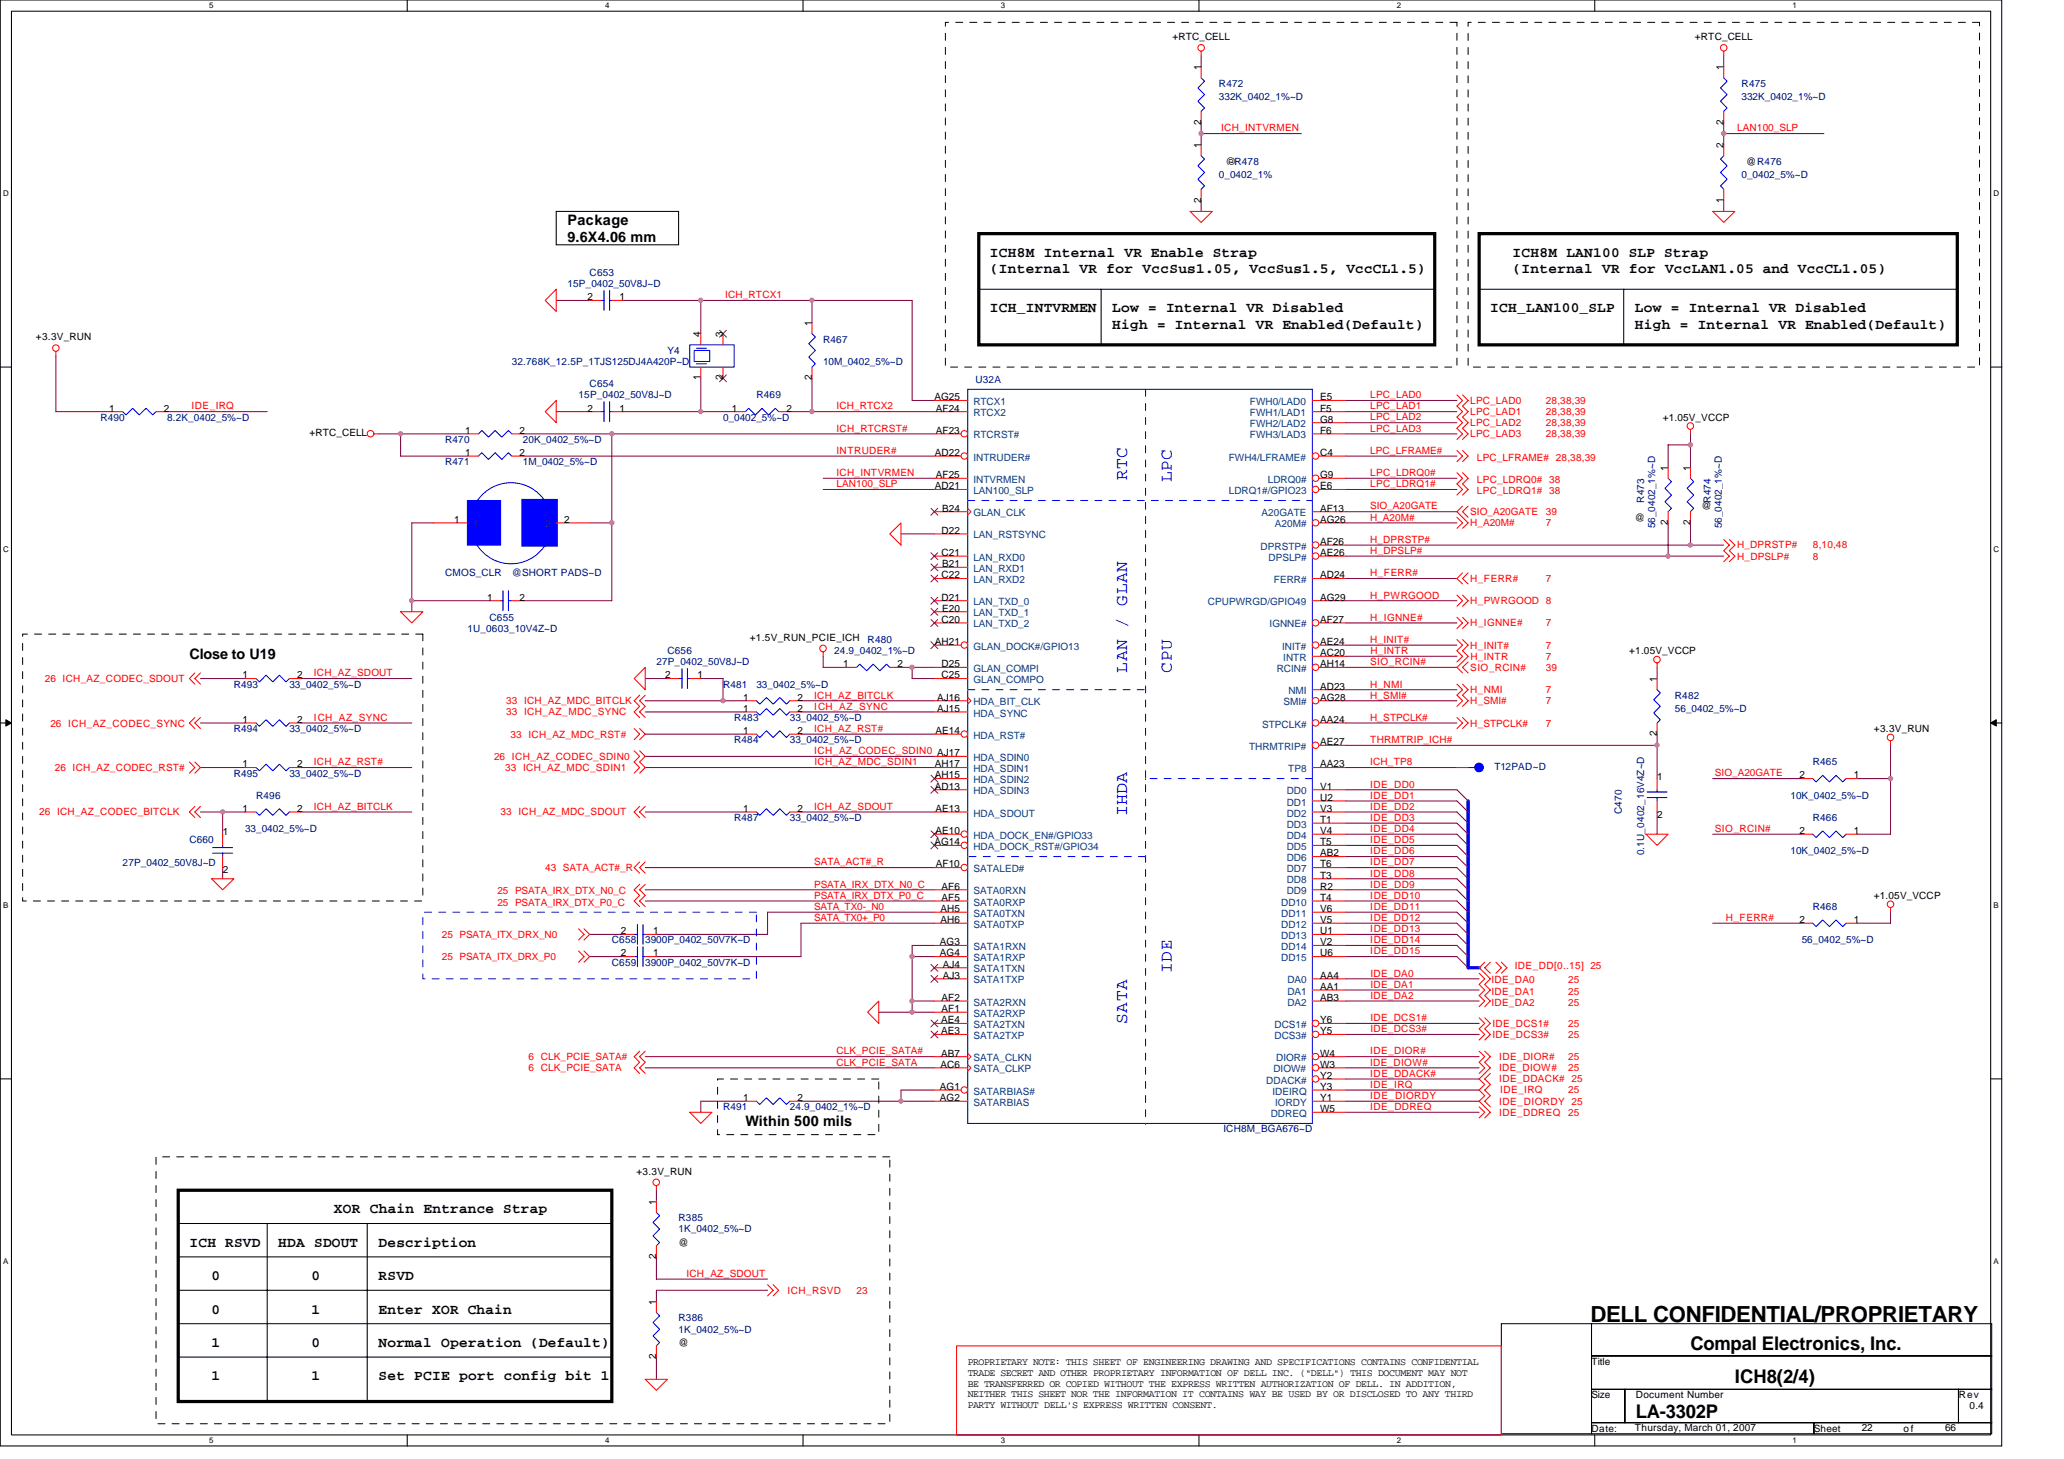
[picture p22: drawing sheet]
<svg xmlns="http://www.w3.org/2000/svg" width="297mm" height="210mm" viewBox="0 0 297 210" stroke-linecap="round" stroke-linejoin="round" font-family="sans-serif">
<defs><g id="words">
<text font-size="3.2" x="228.9" y="190.2">DELL CONFIDENTIAL/PROPRIETARY</text>
<g font-size="2.7">
<text x="243.3" y="194.2">Compal Electronics, Inc.</text>
<text x="235.4" y="204">LA-3302P</text>
<text x="249.7" y="199">ICH8(2/4)</text>
</g>
<g font-size="2.5" fill="#00f">
<text x="162.2" y="69.1" transform="rotate(-90 162.2 69.1)">RTC</text>
<text x="168.6" y="69.4" transform="rotate(-90 168.6 69.4)">LPC</text>
<text x="162.2" y="96.8" transform="rotate(-90 162.2 96.8)">LAN / GLAN</text>
<text x="168.6" y="96.8" transform="rotate(-90 168.6 96.8)">CPU</text>
<text x="162.2" y="117.5" transform="rotate(-90 162.2 117.5)">IHDA</text>
<text x="168.6" y="140" transform="rotate(-90 168.6 140)">IDE</text>
<text x="162.2" y="147.4" transform="rotate(-90 162.2 147.4)">SATA</text>
</g>
<g font-size="2.1">
<text x="81.7" y="32.3">Package</text>
<text x="81.7" y="34.8">9.6X4.06 mm</text>
<text x="142.5" y="37">ICH8M Internal VR Enable Strap</text>
<text x="142.5" y="39.3">(Internal VR for VccSus1.05, VccSus1.5, VccCL1.5)</text>
<text x="217.7" y="37">ICH8M LAN100 SLP Strap</text>
<text x="217.7" y="39.3">(Internal VR for VccLAN1.05 and VccCL1.05)</text>
<text x="142.5" y="45">ICH_INTVRMEN</text>
<text x="160.1" y="45">Low = Internal VR Disabled</text>
<text x="160.1" y="47.3">High = Internal VR Enabled(Default)</text>
<text x="214.5" y="45">ICH_LAN100_SLP</text>
<text x="235.3" y="45">Low = Internal VR Disabled</text>
<text x="235.3" y="47.3">High = Internal VR Enabled(Default)</text>
<text x="27.3" y="94.7">Close to U19</text>
<text x="107.3" y="161.9">Within 500 mils</text>
<text x="27.3" y="179.4">ICH RSVD</text>
<text x="40" y="179.4">HDA SDOUT</text>
<text x="48" y="174.6">XOR Chain Entrance Strap</text>
<text x="54.5" y="179.4">Description</text>
<text x="30.5" y="184.2">0</text>
<text x="44.8" y="184.2">0</text>
<text x="54.5" y="184.2">RSVD</text>
<text x="30.5" y="189">0</text>
<text x="44.8" y="189">1</text>
<text x="54.5" y="189">Enter XOR Chain</text>
<text x="30.5" y="193.8">1</text>
<text x="44.8" y="193.8">0</text>
<text x="54.5" y="193.8">Normal Operation (Default)</text>
<text x="30.5" y="198.6">1</text>
<text x="44.8" y="198.6">1</text>
<text x="54.5" y="198.6">Set PCIE port config bit 1</text>
</g>
<g font-size="1.4">
<text x="168.7" y="5.8">+RTC_CELL</text>
<text x="243.9" y="5.8">+RTC_CELL</text>
<text x="172.8" y="10.1" transform="rotate(-90 172.8 10.1)">1</text>
<text x="248" y="10.1" transform="rotate(-90 248 10.1)">1</text>
<text x="172.8" y="17.9" transform="rotate(-90 172.8 17.9)">2</text>
<text x="248" y="17.9" transform="rotate(-90 248 17.9)">2</text>
<text x="172.8" y="21.3" transform="rotate(-90 172.8 21.3)">1</text>
<text x="176.7" y="22.4" transform="rotate(90 176.7 22.4)">@</text>
<text x="248" y="21.3" transform="rotate(-90 248 21.3)">2</text>
<text x="251.3" y="23.7">@R476</text>
<text x="172.8" y="29.1" transform="rotate(-90 172.8 29.1)">2</text>
<text x="248" y="29.1" transform="rotate(-90 248 29.1)">1</text>
<text x="84.5" y="43.2">2</text>
<text x="89.2" y="43.2">1</text>
<text x="116.8" y="46.9" transform="rotate(-90 116.8 46.9)">1</text>
<text x="5.2" y="49">+3.3V_RUN</text>
<text x="100.8" y="48.5" transform="rotate(-90 100.8 48.5)">4</text>
<text x="104" y="48.5" transform="rotate(-90 104 48.5)">3</text>
<text x="15.7" y="59.2">1</text>
<text x="23.6" y="59.2">2</text>
<text x="84.5" y="59.2">2</text>
<text x="89.2" y="59.2">1</text>
<text x="100.8" y="54.7" transform="rotate(-90 100.8 54.7)">1</text>
<text x="104" y="54.7" transform="rotate(-90 104 54.7)">2</text>
<text x="105.3" y="59.2">1</text>
<text x="113.2" y="59.2">2</text>
<text x="116.8" y="54.7" transform="rotate(-90 116.8 54.7)">2</text>
<text x="134.5" y="57.6">AG25</text>
<text x="134.7" y="59.2">AF24</text>
<text x="190" y="57.6">E5</text>
<text x="190" y="59.2">F5</text>
<text x="44.5" y="62.7">+RTC_CELL</text>
<text x="66.9" y="65.6">1</text>
<text x="66.9" y="62.4">1</text>
<text x="74.8" y="65.6">2</text>
<text x="74.8" y="62.4">2</text>
<text x="134.6" y="65.6">AD22</text>
<text x="134.7" y="62.4">AF23</text>
<text x="190" y="60.8">G8</text>
<text x="190" y="62.4">F6</text>
<text x="190" y="65.6">C4</text>
<text x="239.3" y="60.5">+1.05V_VCCP</text>
<text x="134.6" y="70.4">AD21</text>
<text x="134.7" y="68.8">AF25</text>
<text x="190" y="68.8">G9</text>
<text x="190" y="70.4">E6</text>
<text x="240" y="67.7" transform="rotate(-90 240 67.7)">1</text>
<text x="243.3" y="67.7" transform="rotate(-90 243.3 67.7)">1</text>
<text x="65.3" y="75.2">1</text>
<text x="81.2" y="75.2">2</text>
<text x="135.5" y="76.8">D22</text>
<text x="135.6" y="73.6">B24</text>
<text x="190" y="75.2">AG26</text>
<text x="190" y="73.6">AF13</text>
<text x="235.3" y="74.9">@</text>
<text x="240" y="75.5" transform="rotate(-90 240 75.5)">2</text>
<text x="243.3" y="75.5" transform="rotate(-90 243.3 75.5)">2</text>
<text x="244.9" y="73.3">@</text>
<text x="135.5" y="80">C21</text>
<text x="135.5" y="83.2">C22</text>
<text x="135.6" y="81.6">B21</text>
<text x="190" y="80">AE26</text>
<text x="190" y="78.4">AF26</text>
<text x="190" y="83.2">AD24</text>
<text x="70.1" y="86.4">1</text>
<text x="74.8" y="86.4">2</text>
<text x="135.5" y="86.4">D21</text>
<text x="135.5" y="89.6">C20</text>
<text x="135.6" y="88">E20</text>
<text x="190" y="89.6">AF27</text>
<text x="190" y="86.4">AG29</text>
<text x="107.9" y="92.2">+1.5V_RUN_PCIE_ICH</text>
<text x="121.3" y="96">1</text>
<text x="129.2" y="96">2</text>
<text x="134.6" y="92.8">AH21</text>
<text x="135.5" y="96">D25</text>
<text x="190" y="92.8">AE24</text>
<text x="190" y="96">AH14</text>
<text x="190" y="94.4">AC20</text>
<text x="234.5" y="94.1">+1.05V_VCCP</text>
<text x="34.9" y="97.6">1</text>
<text x="42.8" y="97.6">2</text>
<text x="95.7" y="97.6">2</text>
<text x="100.4" y="97.6">1</text>
<text x="106.9" y="100.8">1</text>
<text x="114.8" y="100.8">2</text>
<text x="134.9" y="100.8">AJ16</text>
<text x="135.5" y="97.6">C25</text>
<text x="190" y="99.2">AD23</text>
<text x="190" y="100.8">AG28</text>
<text x="238.5" y="98.1" transform="rotate(-90 238.5 98.1)">1</text>
<text x="34.9" y="104">1</text>
<text x="42.8" y="104">2</text>
<text x="106.9" y="105.6">1</text>
<text x="106.9" y="102.4">1</text>
<text x="114.8" y="105.6">2</text>
<text x="114.8" y="102.4">2</text>
<text x="134.6" y="105.6">AE14</text>
<text x="134.9" y="102.4">AJ15</text>
<text x="190" y="104">AA24</text>
<text x="190" y="107.2">AE27</text>
<text x="238.5" y="105.9" transform="rotate(-90 238.5 105.9)">2</text>
<text x="269.7" y="105.3">+3.3V_RUN</text>
<text x="34.9" y="110.4">1</text>
<text x="42.8" y="110.4">2</text>
<text x="134.6" y="110.4">AH17</text>
<text x="134.6" y="112">AH15</text>
<text x="134.6" y="113.6">AD13</text>
<text x="190" y="113.6">V1</text>
<text x="190" y="110.4">AA23</text>
<text x="238.5" y="112.2">1</text>
<text x="258.9" y="112">2</text>
<text x="266.8" y="112">1</text>
<text x="34.9" y="116.8">1</text>
<text x="42.8" y="116.8">2</text>
<text x="106.9" y="116.8">1</text>
<text x="114.8" y="116.8">2</text>
<text x="134.6" y="116.8">AE13</text>
<text x="134.6" y="120">AE10</text>
<text x="190" y="115.2">U2</text>
<text x="190" y="116.8">V3</text>
<text x="190" y="118.4">T1</text>
<text x="190" y="120">V4</text>
<text x="238.5" y="117.6">2</text>
<text x="258.9" y="120">2</text>
<text x="266.8" y="120">1</text>
<text x="32.1" y="120.2">1</text>
<text x="32.1" y="125.6">2</text>
<text x="134.5" y="121.6">AG14</text>
<text x="134.7" y="124.8">AF10</text>
<text x="190" y="121.6">T5</text>
<text x="190" y="123.2">AB2</text>
<text x="190" y="124.8">T6</text>
<text x="135.4" y="131.2">AH5</text>
<text x="135.5" y="128">AF6</text>
<text x="135.5" y="129.6">AF5</text>
<text x="190" y="126.4">T3</text>
<text x="190" y="128">R2</text>
<text x="190" y="129.6">T4</text>
<text x="190" y="131.2">V6</text>
<text x="269.7" y="129.3">+1.05V_VCCP</text>
<text x="89.3" y="134.4">2</text>
<text x="89.3" y="137.6">2</text>
<text x="94" y="134.4">1</text>
<text x="94" y="137.6">1</text>
<text x="135.3" y="136">AG3</text>
<text x="135.3" y="137.6">AG4</text>
<text x="135.4" y="132.8">AH6</text>
<text x="190" y="132.8">V5</text>
<text x="190" y="134.4">U1</text>
<text x="190" y="136">V2</text>
<text x="190" y="137.6">U6</text>
<text x="258.9" y="132.8">2</text>
<text x="266.8" y="132.8">1</text>
<text x="135.5" y="144">AF2</text>
<text x="135.7" y="139.2">AJ4</text>
<text x="135.7" y="140.8">AJ3</text>
<text x="190" y="140.8">AA4</text>
<text x="190" y="142.4">AA1</text>
<text x="190" y="144">AB3</text>
<text x="135.4" y="147.2">AE4</text>
<text x="135.4" y="148.8">AE3</text>
<text x="135.5" y="145.6">AF1</text>
<text x="190" y="147.2">Y6</text>
<text x="190" y="148.8">Y5</text>
<text x="135.4" y="153.6">AC6</text>
<text x="135.4" y="152">AB7</text>
<text x="190" y="153.6">W3</text>
<text x="190" y="155.2">Y2</text>
<text x="190" y="152">W4</text>
<text x="106.9" y="158.4">1</text>
<text x="114.8" y="158.4">2</text>
<text x="135.3" y="156.8">AG1</text>
<text x="135.3" y="158.4">AG2</text>
<text x="190" y="160">W5</text>
<text x="190" y="158.4">Y1</text>
<text x="190" y="156.8">Y3</text>
<text x="91.6" y="169">+3.3V_RUN</text>
<text x="94.4" y="173.3" transform="rotate(-90 94.4 173.3)">1</text>
<text x="97.7" y="179.2">@</text>
<text x="94.4" y="181.2" transform="rotate(-90 94.4 181.2)">2</text>
<text x="94.4" y="187.7" transform="rotate(-90 94.4 187.7)">1</text>
<text x="94.4" y="195.6" transform="rotate(-90 94.4 195.6)">2</text>
<text x="97.7" y="193.7">@</text>
<text x="139.3" y="196.4">PROPRIETARY NOTE: THIS SHEET OF ENGINEERING DRAWING AND SPECIFICATIONS CONTAINS CONFIDENTIAL</text>
<text x="139.3" y="197.9">TRADE SECRET AND OTHER PROPRIETARY INFORMATION OF DELL INC. (&quot;DELL&quot;) THIS DOCUMENT MAY NOT</text>
<text x="229" y="196.4">Title</text>
<text x="139.3" y="199.5">BE TRANSFERRED OR COPIED WITHOUT THE EXPRESS WRITTEN AUTHORIZATION OF DELL. IN ADDITION,</text>
<text x="139.3" y="201">NEITHER THIS SHEET NOR THE INFORMATION IT CONTAINS WAY BE USED BY OR DISCLOSED TO ANY THIRD</text>
<text x="139.3" y="202.6">PARTY WITHOUT DELL'S EXPRESS WRITTEN CONSENT.</text>
<text x="229" y="201.2">Size</text>
<text x="235.4" y="201.2">Document Number</text>
<text x="281.9" y="201.2">Rev</text>
<text x="283.4" y="202.8">0.4</text>
<text x="229" y="206">Date:</text>
<text x="235.3" y="205.8">Thursday, March 01, 2007</text>
<text x="261" y="206">Sheet</text>
<text x="267.9" y="205.8">22</text>
<text x="274" y="206">of</text>
<text x="279.9" y="205.8">66</text>
</g>
<g font-size="1.4" fill="#000080">
<text x="175.4" y="12.5">R472</text>
<text x="175.4" y="14.4">332K_0402_1%~D</text>
<text x="250.6" y="12.5">R475</text>
<text x="250.6" y="14.4">332K_0402_1%~D</text>
<text x="177.7" y="23.7">R478</text>
<text x="175.4" y="25.6">0_0402_1%</text>
<text x="250.6" y="25.6">0_0402_5%~D</text>
<text x="81.7" y="41.3">15P_0402_50V8J~D</text>
<text x="84.9" y="39.7">C653</text>
<text x="73.7" y="52.5">32.768K_12.5P_1TJS125DJ4A420P~D</text>
<text x="96.1" y="50.9">Y4</text>
<text x="118.5" y="49.3">R467</text>
<text x="118.5" y="52.5">10M_0402_5%~D</text>
<text x="83.3" y="57.3">15P_0402_50V8J~D</text>
<text x="84.9" y="55.7">C654</text>
<text x="108.9" y="57.3">R469</text>
<text x="140.4" y="55.1">U32A</text>
<text x="14.5" y="60.5">R490</text>
<text x="24" y="60.5">8.2K_0402_5%~D</text>
<text x="64" y="63.7">R470</text>
<text x="75.3" y="63.7">20K_0402_5%~D</text>
<text x="104.1" y="60.5">0_0402_5%~D</text>
<text x="64" y="66.9">R471</text>
<text x="75.3" y="66.9">1M_0402_5%~D</text>
<text x="236.6" y="72.3" transform="rotate(-90 236.6 72.3)">R473</text>
<text x="238.2" y="76" transform="rotate(-90 238.2 76)">56_0402_1%~D</text>
<text x="246.2" y="72.3" transform="rotate(-90 246.2 72.3)">R474</text>
<text x="247.8" y="76" transform="rotate(-90 247.8 76)">56_0402_1%~D</text>
<text x="64" y="82.9">CMOS_CLR</text>
<text x="73.7" y="82.9">@SHORT PADS~D</text>
<text x="70.5" y="89.3">C655</text>
<text x="67.3" y="90.9">1U_0603_10V4Z~D</text>
<text x="94.5" y="95.7">27P_0402_50V8J~D</text>
<text x="96.1" y="94.1">C656</text>
<text x="120.1" y="94.1">24.9_0402_1%~D</text>
<text x="124.9" y="92.5">R480</text>
<text x="33.7" y="98.9">R493</text>
<text x="41.7" y="98.9">33_0402_5%~D</text>
<text x="104.1" y="98.9">R481</text>
<text x="108.9" y="98.9">33_0402_5%~D</text>
<text x="241" y="100.5">R482</text>
<text x="33.7" y="105.3">R494</text>
<text x="41.7" y="105.3">33_0402_5%~D</text>
<text x="105.7" y="106.9">R484</text>
<text x="105.7" y="103.7">R483</text>
<text x="113.7" y="106.9">33_0402_5%~D</text>
<text x="113.7" y="103.7">33_0402_5%~D</text>
<text x="241" y="102.4">56_0402_5%~D</text>
<text x="33.7" y="111.7">R495</text>
<text x="41.7" y="111.7">33_0402_5%~D</text>
<text x="215.1" y="110.7">T12PAD~D</text>
<text x="260.9" y="110.1">R465</text>
<text x="35.3" y="119.7">33_0402_5%~D</text>
<text x="36.8" y="114.9">R496</text>
<text x="105.7" y="118.1">R487</text>
<text x="113.7" y="118.1">33_0402_5%~D</text>
<text x="233.4" y="117.1" transform="rotate(-90 233.4 117.1)">C470</text>
<text x="257.7" y="114.9">10K_0402_5%~D</text>
<text x="260.9" y="118.1">R466</text>
<text x="17.6" y="124.5">27P_0402_50V8J~D</text>
<text x="27.3" y="121.3">C660</text>
<text x="236.6" y="123.1" transform="rotate(-90 236.6 123.1)">0.1U_0402_16V4Z~D</text>
<text x="257.7" y="122.9">10K_0402_5%~D</text>
<text x="260.9" y="130.9">R468</text>
<text x="88" y="135.7">C658</text>
<text x="92.9" y="135.7">3900P_0402_50V7K~D</text>
<text x="259.3" y="135.7">56_0402_5%~D</text>
<text x="88" y="138.9">C659</text>
<text x="92.9" y="138.9">3900P_0402_50V7K~D</text>
<text x="104.1" y="159.7">R491</text>
<text x="113.7" y="159.7">24.9_0402_1%~D</text>
<text x="176.1" y="162.9">ICH8M_BGA676~D</text>
<text x="97.7" y="175.7">R385</text>
<text x="97.7" y="177.3">1K_0402_5%~D</text>
<text x="97.7" y="190.1">R386</text>
<text x="97.7" y="191.7">1K_0402_5%~D</text>
</g>
<g font-size="1.4" fill="#f00">
<text x="175.7" y="18.9">ICH_INTVRMEN</text>
<text x="250" y="18.9">LAN100_SLP</text>
<text x="104.4" y="42.9">ICH_RTCX1</text>
<text x="27.6" y="58.9">IDE_IRQ</text>
<text x="120.4" y="58.9">ICH_RTCX2</text>
<text x="197.2" y="57.3">LPC_LAD0</text>
<text x="197.2" y="58.9">LPC_LAD1</text>
<text x="211.6" y="58.1">LPC_LAD0</text>
<text x="211.6" y="59.7">LPC_LAD1</text>
<text x="222.5" y="58.1">28,38,39</text>
<text x="222.5" y="59.7">28,38,39</text>
<text x="120.4" y="62.1">ICH_RTCRST#</text>
<text x="120.4" y="65.3">INTRUDER#</text>
<text x="197.2" y="65.3">LPC_LFRAME#</text>
<text x="197.2" y="60.5">LPC_LAD2</text>
<text x="197.2" y="62.1">LPC_LAD3</text>
<text x="211.6" y="61.3">LPC_LAD2</text>
<text x="211.6" y="62.9">LPC_LAD3</text>
<text x="222.5" y="61.3">28,38,39</text>
<text x="222.5" y="62.9">28,38,39</text>
<text x="120.4" y="68.5">ICH_INTVRMEN</text>
<text x="120.4" y="70.1">LAN100_SLP</text>
<text x="197.2" y="70.1">LPC_LDRQ1#</text>
<text x="197.2" y="68.5">LPC_LDRQ0#</text>
<text x="212.6" y="66.3">LPC_LFRAME# 28,38,39</text>
<text x="212.6" y="69.5">LPC_LDRQ0# 38</text>
<text x="212.6" y="71.1">LPC_LDRQ1# 38</text>
<text x="197.2" y="74.9">H_A20M#</text>
<text x="197.2" y="73.3">SIO_A20GATE</text>
<text x="211.6" y="75.7">H_A20M#</text>
<text x="211.6" y="74.1">SIO_A20GATE</text>
<text x="222.5" y="75.7">7</text>
<text x="222.5" y="74.1">39</text>
<text x="197.2" y="78.1">H_DPRSTP#</text>
<text x="197.2" y="82.9">H_FERR#</text>
<text x="197.2" y="79.7">H_DPSLP#</text>
<text x="211.6" y="83.7">H_FERR#</text>
<text x="222.5" y="83.7">7</text>
<text x="250" y="80.5">H_DPSLP#</text>
<text x="250" y="78.9">H_DPRSTP#</text>
<text x="260.9" y="80.5">8</text>
<text x="260.9" y="78.9">8,10,48</text>
<text x="197.2" y="89.3">H_IGNNE#</text>
<text x="197.2" y="86.1">H_PWRGOOD</text>
<text x="211.6" y="86.9">H_PWRGOOD 8</text>
<text x="197.2" y="92.5">H_INIT#</text>
<text x="197.2" y="95.7">SIO_RCIN#</text>
<text x="197.2" y="94.1">H_INTR</text>
<text x="211.6" y="93.3">H_INIT#</text>
<text x="211.6" y="90.1">H_IGNNE#</text>
<text x="211.6" y="94.9">H_INTR</text>
<text x="222.5" y="90.1">7</text>
<text x="222.5" y="94.9">7</text>
<text x="222.5" y="93.3">7</text>
<text x="6.5" y="98.1">26 ICH_AZ_CODEC_SDOUT</text>
<text x="45.2" y="97.3">ICH_AZ_SDOUT</text>
<text x="72.9" y="101.3">33 ICH_AZ_MDC_BITCLK</text>
<text x="117.2" y="100.5">ICH_AZ_BITCLK</text>
<text x="197.2" y="100.5">H_SMI#</text>
<text x="197.2" y="98.9">H_NMI</text>
<text x="211.6" y="101.3">H_SMI#</text>
<text x="211.6" y="99.7">H_NMI</text>
<text x="211.6" y="96.5">SIO_RCIN#</text>
<text x="222.5" y="99.7">7</text>
<text x="222.5" y="96.5">39</text>
<text x="222.5" y="101.3">7</text>
<text x="7.3" y="104.5">26 ICH_AZ_CODEC_SYNC</text>
<text x="45.2" y="103.7">ICH_AZ_SYNC</text>
<text x="72.9" y="102.9">33 ICH_AZ_MDC_SYNC</text>
<text x="73.5" y="106.1">33 ICH_AZ_MDC_RST#</text>
<text x="117.2" y="105.3">ICH_AZ_RST#</text>
<text x="117.2" y="102.1">ICH_AZ_SYNC</text>
<text x="197.2" y="103.7">H_STPCLK#</text>
<text x="197.2" y="106.9">THRMTRIP_ICH#</text>
<text x="211.6" y="104.5">H_STPCLK#</text>
<text x="222.5" y="104.5">7</text>
<text x="7.9" y="110.9">26 ICH_AZ_CODEC_RST#</text>
<text x="45.2" y="110.1">ICH_AZ_RST#</text>
<text x="71.1" y="109.3">26 ICH_AZ_CODEC_SDIN0</text>
<text x="72.7" y="110.9">33 ICH_AZ_MDC_SDIN1</text>
<text x="117.2" y="108.5">ICH_AZ_CODEC_SDIN0 AJ17</text>
<text x="117.2" y="110.1">ICH_AZ_MDC_SDIN1</text>
<text x="197.2" y="113.3">IDE_DD0</text>
<text x="197.2" y="110.1">ICH_TP8</text>
<text x="246.8" y="111.7">SIO_A20GATE</text>
<text x="5.6" y="117.3">26 ICH_AZ_CODEC_BITCLK</text>
<text x="45.2" y="116.5">ICH_AZ_BITCLK</text>
<text x="72" y="117.3">33 ICH_AZ_MDC_SDOUT</text>
<text x="117.2" y="116.5">ICH_AZ_SDOUT</text>
<text x="197.2" y="114.9">IDE_DD1</text>
<text x="197.2" y="116.5">IDE_DD2</text>
<text x="197.2" y="118.1">IDE_DD3</text>
<text x="197.2" y="119.7">IDE_DD4</text>
<text x="246.8" y="119.7">SIO_RCIN#</text>
<text x="78.5" y="125.3">43 SATA_ACT#_R</text>
<text x="117.2" y="124.5">SATA_ACT#_R</text>
<text x="197.2" y="121.3">IDE_DD5</text>
<text x="197.2" y="122.9">IDE_DD6</text>
<text x="197.2" y="124.5">IDE_DD7</text>
<text x="71.6" y="128.7">25 PSATA_IRX_DTX_N0_C</text>
<text x="71.6" y="130.3">25 PSATA_IRX_DTX_P0_C</text>
<text x="117.2" y="129.3">PSATA_IRX_DTX_P0_C</text>
<text x="117.2" y="130.9">SATA_TX0-_N0</text>
<text x="117.2" y="127.7">PSATA_IRX_DTX_N0_C</text>
<text x="197.2" y="126.1">IDE_DD8</text>
<text x="197.2" y="129.3">IDE_DD10</text>
<text x="197.2" y="127.7">IDE_DD9</text>
<text x="197.2" y="130.9">IDE_DD11</text>
<text x="63.6" y="134.9">25 PSATA_ITX_DRX_N0</text>
<text x="117.2" y="132.5">SATA_TX0+_P0</text>
<text x="197.2" y="135.7">IDE_DD14</text>
<text x="197.2" y="134.1">IDE_DD13</text>
<text x="197.2" y="132.5">IDE_DD12</text>
<text x="197.2" y="137.3">IDE_DD15</text>
<text x="248.4" y="132.5">H_FERR#</text>
<text x="63.6" y="138.1">25 PSATA_ITX_DRX_P0</text>
<text x="197.2" y="143.7">IDE_DA2</text>
<text x="197.2" y="142.1">IDE_DA1</text>
<text x="197.2" y="140.5">IDE_DA0</text>
<text x="214.6" y="141.5">IDE_DA0</text>
<text x="214.6" y="143.1">IDE_DA1</text>
<text x="218" y="139.4">IDE_DD[0..15] 25</text>
<text x="225.7" y="141.5">25</text>
<text x="225.7" y="143.1">25</text>
<text x="197.2" y="146.9">IDE_DCS1#</text>
<text x="197.2" y="148.5">IDE_DCS3#</text>
<text x="214.6" y="144.7">IDE_DA2</text>
<text x="214.8" y="147.7">IDE_DCS1#</text>
<text x="214.8" y="149.3">IDE_DCS3#</text>
<text x="225.7" y="144.7">25</text>
<text x="225.7" y="147.7">25</text>
<text x="225.7" y="149.3">25</text>
<text x="76" y="154.1">6 CLK_PCIE_SATA</text>
<text x="76" y="152.5">6 CLK_PCIE_SATA#</text>
<text x="120.4" y="151.7">CLK_PCIE_SATA#</text>
<text x="120.4" y="153.3">CLK_PCIE_SATA</text>
<text x="197.2" y="154.9">IDE_DDACK#</text>
<text x="197.2" y="153.3">IDE_DIOW#</text>
<text x="197.2" y="151.7">IDE_DIOR#</text>
<text x="215.7" y="155.7">IDE_DDACK# 25</text>
<text x="215.7" y="152.5">IDE_DIOR#</text>
<text x="215.7" y="154.1">IDE_DIOW#</text>
<text x="225.7" y="152.5">25</text>
<text x="225.7" y="154.1">25</text>
<text x="197.2" y="156.5">IDE_IRQ</text>
<text x="197.2" y="158.1">IDE_DIORDY</text>
<text x="197.2" y="159.7">IDE_DDREQ</text>
<text x="215.7" y="158.9">IDE_DIORDY 25</text>
<text x="215.7" y="160.5">IDE_DDREQ</text>
<text x="215.9" y="157.3">IDE_IRQ</text>
<text x="225.7" y="160.5">25</text>
<text x="225.7" y="157.3">25</text>
<text x="98.8" y="183.7">ICH_AZ_SDOUT</text>
<text x="113.3" y="186.1">ICH_RSVD</text>
<text x="123.3" y="186.1">23</text>
</g>
<g font-size="1.4" fill="#004080">
<text x="140.1" y="58.3">RTCX1</text>
<text x="140.1" y="59.9">RTCX2</text>
<text x="179.9" y="58.3">FWH0/LAD0</text>
<text x="179.9" y="59.9">FWH1/LAD1</text>
<text x="140.1" y="63.1">RTCRST#</text>
<text x="179.9" y="61.5">FWH2/LAD2</text>
<text x="179.9" y="63.1">FWH3/LAD3</text>
<text x="140.1" y="66.3">INTRUDER#</text>
<text x="140.1" y="69.5">INTVRMEN</text>
<text x="140.1" y="71.1">LAN100_SLP</text>
<text x="176.8" y="66.3">FWH4/LFRAME#</text>
<text x="176.8" y="71.1">LDRQ1#/GPIO23</text>
<text x="182.5" y="69.5">LDRQ0#</text>
<text x="68.1" y="75.9">1</text>
<text x="78.4" y="75.9">2</text>
<text x="140.1" y="74.3">GLAN_CLK</text>
<text x="140.1" y="77.5">LAN_RSTSYNC</text>
<text x="181.6" y="74.3">A20GATE</text>
<text x="183.5" y="75.9">A20M#</text>
<text x="140.1" y="80.7">LAN_RXD0</text>
<text x="140.1" y="82.3">LAN_RXD1</text>
<text x="140.1" y="83.9">LAN_RXD2</text>
<text x="181.4" y="79.1">DPRSTP#</text>
<text x="182.6" y="80.7">DPSLP#</text>
<text x="183.3" y="83.9">FERR#</text>
<text x="140.1" y="87.1">LAN_TXD_0</text>
<text x="140.1" y="88.7">LAN_TXD_1</text>
<text x="173.8" y="87.1">CPUPWRGD/GPIO49</text>
<text x="140.1" y="90.3">LAN_TXD_2</text>
<text x="140.1" y="93.5">GLAN_DOCK#/GPIO13</text>
<text x="182.7" y="90.3">IGNNE#</text>
<text x="184.5" y="93.5">INIT#</text>
<text x="184.7" y="95.1">INTR</text>
<text x="140.1" y="96.7">GLAN_COMPI</text>
<text x="140.1" y="98.3">GLAN_COMPO</text>
<text x="140.1" y="101.5">HDA_BIT_CLK</text>
<text x="183.7" y="96.7">RCIN#</text>
<text x="184.7" y="101.5">SMI#</text>
<text x="185.4" y="99.9">NMI</text>
<text x="140.1" y="103.1">HDA_SYNC</text>
<text x="140.1" y="106.3">HDA_RST#</text>
<text x="179.8" y="107.9">THRMTRIP#</text>
<text x="181.6" y="104.7">STPCLK#</text>
<text x="140.1" y="109.5">HDA_SDIN0</text>
<text x="140.1" y="111.1">HDA_SDIN1</text>
<text x="140.1" y="112.7">HDA_SDIN2</text>
<text x="185.4" y="111.1">TP8</text>
<text x="140.1" y="114.3">HDA_SDIN3</text>
<text x="140.1" y="117.5">HDA_SDOUT</text>
<text x="185.2" y="114.3">DD0</text>
<text x="185.2" y="115.9">DD1</text>
<text x="185.2" y="117.5">DD2</text>
<text x="185.2" y="119.1">DD3</text>
<text x="140.1" y="120.7">HDA_DOCK_EN#/GPIO33</text>
<text x="140.1" y="122.3">HDA_DOCK_RST#/GPIO34</text>
<text x="140.1" y="125.5">SATALED#</text>
<text x="185.2" y="120.7">DD4</text>
<text x="185.2" y="122.3">DD5</text>
<text x="185.2" y="123.9">DD6</text>
<text x="185.2" y="125.5">DD7</text>
<text x="140.1" y="128.7">SATA0RXN</text>
<text x="140.1" y="130.3">SATA0RXP</text>
<text x="140.1" y="131.9">SATA0TXN</text>
<text x="184.4" y="130.3">DD10</text>
<text x="184.4" y="131.9">DD11</text>
<text x="185.2" y="127.1">DD8</text>
<text x="185.2" y="128.7">DD9</text>
<text x="140.1" y="133.5">SATA0TXP</text>
<text x="140.1" y="136.7">SATA1RXN</text>
<text x="184.4" y="133.5">DD12</text>
<text x="184.4" y="135.1">DD13</text>
<text x="184.4" y="136.7">DD14</text>
<text x="140.1" y="138.3">SATA1RXP</text>
<text x="140.1" y="139.9">SATA1TXN</text>
<text x="140.1" y="141.5">SATA1TXP</text>
<text x="184.4" y="138.3">DD15</text>
<text x="185.3" y="141.5">DA0</text>
<text x="185.3" y="143.1">DA1</text>
<text x="140.1" y="144.7">SATA2RXN</text>
<text x="140.1" y="146.3">SATA2RXP</text>
<text x="140.1" y="147.9">SATA2TXN</text>
<text x="140.1" y="149.5">SATA2TXP</text>
<text x="183.4" y="147.9">DCS1#</text>
<text x="183.4" y="149.5">DCS3#</text>
<text x="185.3" y="144.7">DA2</text>
<text x="140.1" y="152.7">SATA_CLKN</text>
<text x="140.1" y="154.3">SATA_CLKP</text>
<text x="182.2" y="155.9">DDACK#</text>
<text x="183.3" y="154.3">DIOW#</text>
<text x="183.7" y="152.7">DIOR#</text>
<text x="140.1" y="157.5">SATARBIAS#</text>
<text x="140.1" y="159.1">SATARBIAS</text>
<text x="182.9" y="160.7">DDREQ</text>
<text x="183.1" y="157.5">IDEIRQ</text>
<text x="183.5" y="159.1">IORDY</text>
</g>
<g font-size="1.1">
<text x="30.1" y="1.2">5</text>
<text x="87.1" y="1.2">4</text>
<text x="144" y="1.2">3</text>
<text x="201" y="1.2">2</text>
<text x="258" y="1.2">1</text>
<text x=".4" y="28.2">D</text>
<text x="286.9" y="28.2">D</text>
<text x=".4" y="79.4">C</text>
<text x="286.9" y="79.4">C</text>
<text x=".4" y="130.6">B</text>
<text x="286.9" y="130.6">B</text>
<text x=".4" y="181.8">A</text>
<text x="286.9" y="181.8">A</text>
<text x="30.1" y="207.6">5</text>
<text x="87.1" y="207.6">4</text>
<text x="144" y="207.6">3</text>
<text x="201" y="207.6">2</text>
<text x="258" y="207.6">1</text>
</g>
</g></defs>
<path d="M0 0h288.1v208h-288.1zM1.6 1.6h284.9v204.8h-284.9z" fill="none" stroke="#000" stroke-width=".15"/>
<g fill="#fff">
<path d="M30.1 .2h.6v1.2h-.6z"/>
<path d="M30.1 206.6h.6v1.3h-.6z"/>
</g>
<path d="M58.6 0v1.6M58.6 206.4v1.6" fill="none" stroke="#000" stroke-width=".15"/>
<g fill="#fff">
<path d="M87.1 .2h.6v1.2h-.6z"/>
<path d="M87.1 206.6h.6v1.3h-.6z"/>
</g>
<path d="M115.6 0v1.6M115.6 206.4v1.6" fill="none" stroke="#000" stroke-width=".15"/>
<g fill="#fff">
<path d="M144 .2h.6v1.2h-.6z"/>
<path d="M144 206.6h.6v1.3h-.6z"/>
</g>
<path d="M172.5 0v1.6M172.5 206.4v1.6" fill="none" stroke="#000" stroke-width=".15"/>
<g fill="#fff">
<path d="M201 .2h.6v1.2h-.6z"/>
<path d="M201 206.6h.6v1.3h-.6z"/>
</g>
<path d="M229.5 0v1.6M229.5 206.4v1.6" fill="none" stroke="#000" stroke-width=".15"/>
<g fill="#fff">
<path d="M258 .2h.6v1.2h-.6z"/>
<path d="M258 206.6h.6v1.3h-.6z"/>
<path d="M.4 27.2h.8v1.3h-.8z"/>
<path d="M286.9 27.2h.8v1.3h-.8z"/>
<path d="M.4 78.4h.8v1.3h-.8z"/>
<path d="M286.9 78.4h.8v1.3h-.8z"/>
</g>
<path d="M0 52.8h1.6M286.5 52.8h1.6" fill="none" stroke="#000" stroke-width=".15"/>
<g fill="#fff">
<path d="M.4 129.6h.8v1.3h-.8z"/>
<path d="M286.9 129.6h.7v1.3h-.7z"/>
</g>
<path d="M0 104h1.6M286.5 104h1.6" fill="none" stroke="#000" stroke-width=".15"/>
<path d="M.8 103.5l.8 .5-.8 .5zM286.5 104l.8-.5v1z" fill="#000" stroke="#000" stroke-width=".14"/>
<g fill="#fff">
<path d="M.4 180.8h.8v1.3h-.8z"/>
<path d="M286.9 180.8h.7v1.3h-.7z"/>
</g>
<g fill="none" stroke="#000" stroke-width=".15">
<path d="M80 30.4h17.7v4.8h-17.7zM140.9 41.6h65.6M158.5 41.6v8M212.9 41.6h68.8M233.7 41.6v8M0 155.2h1.6M286.5 155.2h1.6M25.7 176h62.4M38.5 176v25.6M52.8 176v25.6M25.7 185.6h62.4M25.7 195.2h62.4"/>
<path d="M25.7 190.4h62.4M25.7 180.8h62.4M216.1 190.4h12.9v15.9h-12.9zM229 190.4h57.6v4.7h-57.6zM229 195.1h57.6v4.8h-57.6zM229 199.9h4.8v4.8h-4.8zM233.8 199.9h48.1v4.8h-48.1zM281.9 199.9h4.7v4.8h-4.7zM229 204.7h32v1.6h-32zM261 204.7h25.6v1.6h-25.6z"/>
</g>
<g fill="none" stroke="#800040" stroke-width=".15">
<path d="M172.9 8v1.6M172.9 17.6v3.2M172.9 19.2h14.4M248.1 19.2h14.4M248.1 8v1.6M248.1 17.6v3.2M172.9 28.8v1.6M248.1 28.8v1.6M8 51.2v8h8M24 59.2h14.5M80 43.2h4.9M80 59.2h4.9"/>
<path d="M89.7 43.2h41.6v14.4h3.2M89.7 59.2h16M100.9 43.2v4.8M100.9 54.4v4.8M113.7 59.2h20.8M116.9 43.2v3.2M116.9 54.4v4.8M193.7 59.2h16M193.7 57.6h16M54.5 62.4h12.8M57.7 62.4v3.2h9.6M62.5 75.2h-3.2v12.8"/>
<path d="M75.3 62.4h59.2M75.3 65.6h59.2M84.9 75.2h3.2M88.1 62.4v24h-12.8M118.5 68.8h16M118.5 70.4h16M129.7 76.8h4.8M193.7 62.4h16M193.7 78.4h54.4M193.7 68.8h16M193.7 75.2h16M193.7 65.6h16"/>
<path d="M193.7 70.4h16M193.7 60.8h16M193.7 73.6h16M240.1 75.2v4.8M243.3 64h-3.2v3.2M243.3 62.4v4.8M243.3 75.2v3.2M28.8 97.6h6.5M43.3 97.6h16M59.3 86.4h11.2M92.9 97.6h3.2M100.9 97.6h3.2v3.2"/>
<path d="M118.5 94.4v1.6h3.2M129.7 96h4.8M131.3 96v1.6h3.2M193.7 80h54.4M193.7 86.4h16M193.7 94.4h16M193.7 92.8h16M193.7 89.6h16M193.7 96h16M193.7 99.2h16M193.7 83.2h16M238.5 96v1.6"/>
<path d="M28.8 116.8h3.2v3.2M28.8 104h6.5M28.8 110.4h6.5M32 116.8h3.3M43.3 116.8h16M43.3 104h16M43.3 110.4h16M92.9 105.6h14.4M92.9 116.8h14.4M92.9 102.4h14.4M92.9 110.4h41.6M92.9 100.8h14.4"/>
<path d="M92.9 108.8h41.6M115.3 105.6h19.2M115.3 116.8h19.2M115.3 102.4h19.2M115.3 100.8h19.2M193.7 118.4h16l1.6 1.6M193.7 116.8h16l1.6 1.6M193.7 115.2h16l1.6 1.6M193.7 113.6h16l1.6 1.6M193.7 104h16M193.7 110.4h16M193.7 100.8h16"/>
<path d="M193.7 107.2h44.8M238.5 105.6v6.4M238.5 116.8v3.2M246.5 112h12.8M267.3 112h4.8M272.1 107.2v12.8h-4.8M32 124.8v1.6M84.9 134.4h4.8M84.9 137.6h4.8M92.9 129.6h41.6M92.9 124.8h41.6M92.9 128h41.6"/>
<path d="M131.3 137.6h3.2M134.5 132.8h-19.2v4.8h-20.8M134.5 131.2h-24v3.2h-16M134.5 136h-3.2v9.6M193.7 134.4h16l1.6 1.6M193.7 136h16l1.6 1.6M193.7 123.2h16l1.6 1.6M193.7 129.6h16l1.6 1.6M193.7 137.6h16l1.6 1.6M193.7 132.8h16l1.6 1.6M193.7 124.8h16l1.6 1.6M193.7 131.2h16l1.6 1.6"/>
<path d="M193.7 120h16l1.6 1.6M193.7 126.4h16l1.6 1.6M193.7 121.6h16l1.6 1.6M193.7 128h16l1.6 1.6M246.5 132.8h12.8M246.5 120h12.8M272.1 131.2v1.6h-4.8M92.9 152h41.6M92.9 153.6h41.6M107.3 158.4h-6.4v1.6M115.3 158.4h19.2M126.5 145.6h8"/>
<path d="M131.3 144h3.2M134.5 156.8h-4.8v1.6M193.7 152h19.2M193.7 153.6h19.2M193.7 158.4h19.2M193.7 156.8h19.2M193.7 155.2h19.2M193.7 147.2h19.2M193.7 144h19.2M193.7 142.4h19.2M193.7 140.8h19.2M193.7 148.8h19.2"/>
<path d="M94.5 171.2v1.6M193.7 160h19.2M94.5 180.8v3.2h16M94.5 195.2v3.2M110.5 185.6h-16v1.6"/>
</g>
<path d="M211.3 115.2v24h1.6" fill="none" stroke="#00f" stroke-width=".47"/>
<g fill="none" stroke="#f00" stroke-width=".15">
<path d="M172.9 7.4v.6M172.9 9.6v1.6M172.9 16v1.6M248.1 7.4v.6M248.1 9.6v1.6M248.1 16v1.6M171.3 30.4h3.2l-1.6 1.6zM172.9 20.8v1.6M172.9 27.2v1.6M246.5 30.4h3.2l-1.6 1.6zM8 50.6v.6M80 57.6v3.2l-1.5-1.6z"/>
<path d="M80 41.6v3.2l-1.5-1.6zM84.9 43.2h1.6M88.1 43.2h1.6M134.5 57.6h4.8M134.5 59.2h4.8M209.7 56.8l.8 .8-.8 .8 .8 .8-.8 .8 .8 .8-.8 .8 .8 .8-.8 .8M210.5 56.8l.8 .8-.8 .8 .8 .8-.8 .8 .8 .8-.8 .8 .8 .8-.8 .8M53.8 62.4h.7M67.3 65.6h1.6M73.7 65.6h1.6M128.1 76.8l1.6-1.6v3.2zM209.7 74.4l.8 .8-.8 .8"/>
<path d="M209.7 64.8l.8 .8-.8 .8M209.7 68l.8 .8-.8 .8 .8 .8-.8 .8M210.5 72.8l-.8 .8 1.6 1.6-.8 .8M210.5 64.8l.8 .8-.8 .8M210.5 68l.8 .8-.8 .8 .8 .8-.8 .8M211.3 72.8l-.8 .8 .8 .8M243.3 61.8v.6M243.3 67.2v1.6M243.3 73.6v1.6M248.1 77.6l.8 .8-.8 .8 .8 .8-.8 .8M248.9 77.6l.8 .8-.8 .8 .8 .8-.8 .8M28 96.8l-.7 .8 .7 .8"/>
<path d="M28.8 96.8l-.8 .8 .8 .8M57.7 88h3.2l-1.6 1.6zM92.9 96v3.2l-1.6-1.6zM96.1 97.6h1.6M99.3 97.6h1.6M118.5 93.8v.6M209.7 92l.8 .8-.8 .8 .8 .8-.8 .8M209.7 98.4l.8 .8-.8 .8 .8 .8-.8 .8M209.7 88.8l.8 .8-.8 .8M209.7 85.6l.8 .8-.8 .8M210.5 92l.8 .8-.8 .8 .8 .8-1.6 1.6 .8 .8M210.5 98.4l.8 .8-.8 .8 .8 .8-.8 .8"/>
<path d="M210.5 88.8l.8 .8-.8 .8M210.5 85.6l.8 .8-.8 .8M210.5 82.4l-.8 .8 .8 .8M211.3 95.2l-.8 .8 .8 .8M211.3 82.4l-.8 .8 .8 .8M238.5 95.4v.6M27.3 109.6l.7 .8-.7 .8M28 109.6l.8 .8-.8 .8M28 103.2l-.7 .8 .7 .8M28 116l-.7 .8 .7 .8M28.8 103.2l-.8 .8 .8 .8M28.8 116l-.8 .8 .8 .8"/>
<path d="M35.3 116.8h1.5M35.3 104h1.5M41.7 116.8h1.6M41.7 104h1.6M91.3 108l.8 .8-.8 .8 .8 .8-.8 .8M91.3 104.8l.8 .8-.8 .8M92.1 108l.8 .8-.8 .8 .8 .8-.8 .8M92.1 100l-.8 .8 .8 .8-.8 .8 .8 .8M92.1 104.8l.8 .8-.8 .8M92.1 116l-.8 .8 .8 .8M92.9 100l-.8 .8 .8 .8-.8 .8 .8 .8M92.9 116l-.8 .8 .8 .8"/>
<path d="M107.3 100.8h1.6M113.7 100.8h1.6M209.7 103.2l.8 .8-.8 .8M210.5 103.2l.8 .8-.8 .8M259.3 112h1.6M265.7 112h1.6M272.1 106.6v.6M30.5 126.4h3.2l-1.7 1.6zM83.3 136.8l.7 .8-.7 .8M83.3 133.6l.7 .8-.7 .8M84 136.8l.9 .8-.9 .8M84 133.6l.9 .8-.9 .8"/>
<path d="M89.7 134.4h1.6M92.1 124l-.8 .8 .8 .8M92.1 127.2l-.8 .8 .8 .8-.8 .8 .8 .8M92.9 124l-.8 .8 .8 .8M92.9 127.2l-.8 .8 .8 .8-.8 .8 .8 .8M92.9 134.4h1.6M213.7 138.4l-.8 .8 1.6 1.6-.8 .8 .8 .8-.8 .8 .8 .8-.8 .8M214.5 138.4l-.8 .8 .8 .8M215.3 138.4l.8 .8-.8 .8M216.1 138.4l.8 .8-.8 .8M236.9 120h3.2l-1.6 1.6zM272.1 130.6v.6"/>
<path d="M92.1 151.2l-.8 .8 .8 .8-.8 .8 .8 .8M92.9 151.2l-.8 .8 .8 .8-.8 .8 .8 .8M126.5 144v3.2l-1.6-1.6zM212.9 151.2l.8 .8-.8 .8 .8 .8-.8 .8M212.9 146.4l.8 .8-.8 .8 .8 .8-.8 .8M212.9 140l.8 .8-.8 .8 .8 .8-.8 .8 .8 .8-.8 .8M212.9 159.2l.8 .8-.8 .8M213.7 151.2l.8 .8-.8 .8 .8 .8-1.6 1.6 .8 .8-.8 .8 .8 .8-.8 .8 1.6 1.6-.8 .8M213.7 146.4l.8 .8-.8 .8 .8 .8-.8 .8M214.5 154.4l-.8 .8 .8 .8-.8 .8 .8 .8-.8 .8 .8 .8M94.5 170.6v.6M99.3 160h3.2l-1.6 1.6z"/>
<path d="M92.9 198.4h3.2l-1.6 1.6zM110.5 184.8l.8 .8-.8 .8M111.3 184.8l.8 .8-.8 .8M137.7 193.6h78.4v12.8h-78.4z"/>
<circle cx="172.9" cy="6.9" r=".47"/>
<circle cx="248.1" cy="6.9" r=".47"/>
<circle cx="8" cy="50.1" r=".47"/>
<circle cx="53.3" cy="62.4" r=".47"/>
<circle cx="243.3" cy="61.3" r=".47"/>
<circle cx="118.4" cy="93.3" r=".47"/>
<circle cx="238.5" cy="94.9" r=".47"/>
<circle cx="272.1" cy="106.1" r=".47"/>
<circle cx="272.1" cy="130.1" r=".47"/>
<circle cx="94.4" cy="170.1" r=".47"/>
</g>
<path d="M136.1 3.2h73.6v49.6h-73.6zM211.3 3.2h73.6v49.6h-73.6zM3.3 91.2h57.6v38.4h-57.6zM103.3 155.2h23.2v8h-23.2zM22.5 166.4h105.6v38.4h-105.6z" fill="none" stroke="#000" stroke-width=".14" stroke-dasharray="1 1 1 1 1 1 1 1"/>
<path d="M164.9 56v105.6M139.3 72h49.6M188.9 72h.1M139.3 99.2h25.6M164.9 99.2h.1M164.9 112h.1M188.9 112h-24M60.9 131.2h48v9.6h-48zM139.3 123.2h.1M164.9 123.2h-25.6M164.9 161.6h.1" fill="none" stroke="#00f" stroke-width=".14" stroke-dasharray="1 1 1 1 1 1 1 1"/>
<path d="M140.9 33.6h65.6v16h-65.6zM212.9 33.6h68.8v16h-68.8zM25.7 171.2h62.4v30.4h-62.4z" fill="none" stroke="#000" stroke-width=".47"/>
<g fill="none" stroke="#00f" stroke-width=".15">
<path d="M172.9 11.2l.5 .5-1 1 1 .9-1 1 1 .9-.5 .5M248.1 11.2l.5 .5-1 1 1 .9-1 1 1 .9-.5 .5M172.9 22.4l.5 .5-1 1 1 .9-1 1 1 .9-.5 .5M86.5 43.2h.4M86.9 41.8v2.9M87.7 43.2h.4M87.7 41.8v2.9M139.3 56h49.6v105.6h-49.6zM68.9 65.6l.4-.5 1 1 1-1 .9 1 1-1 .5 .5M243.3 68.8l.5 .5-1 1 1 .9-1 1 1 .9-.5 .5M97.7 97.6h.4M98.1 96.2v2.9"/>
<path d="M98.9 97.6h.4M98.9 96.2v2.9M36.8 116.8l.5 .5 1-.9 1 .9 .9-.9 1 .9 .5-.5M36.8 104l.5 .5 1-1 1 1 .9-1 1 1 .5-.5M108.9 100.8l.4 .5 1-.9 1 .9 .9-.9 1 .9 .5-.5M260.9 112l.5 .5 .9-1 1 1 .9-1 1 1 .5-.5M91.3 134.4h.4M91.7 133v2.9M92.5 134.4h.4M92.5 133v2.9"/>
</g>
<path d="M164.9 56v105.6M139.3 72h49.6M188.9 72h.1M139.3 99.2h25.6M164.9 99.2h.1M164.9 112h.1M188.9 112h-24M139.3 123.2h.1M164.9 123.2h-25.6M164.9 161.6h.1" fill="none" stroke="#fff" stroke-width=".14" stroke-dasharray="1 1 1 1 1 1 1 1"/>
<circle cx="138.8" cy="62.4" r=".46" fill="#fff" stroke="#f00" stroke-width=".15"/>
<path d="M134.5 62.4h3.8" fill="none" stroke="#f00" stroke-width=".15"/>
<circle cx="138.8" cy="65.6" r=".46" fill="#fff" stroke="#f00" stroke-width=".15"/>
<path d="M134.5 65.6h3.8M134.5 68.8h4.8M134.5 70.4h4.8M134.5 73.6h4.8M134.5 76.8h4.8M139.3 73.2l.4 .4-.4 .5M134.5 80h4.8M134.5 81.6h4.8M134.5 83.2h4.8M134.5 86.4h4.8M134.5 88h4.8M134.5 89.6h4.8" fill="none" stroke="#f00" stroke-width=".15"/>
<g fill="none" stroke="#804000" stroke-width=".14">
<path d="M134 73.1l1 1M134 79.5l1 1M135 73.1l-1 1M135 79.5l-1 1M134 81.1l1 1M134 82.7l1 1M134 85.9l1 1M134 87.5l1 1M134 89.1l1 1M135 81.1l-1 1M135 82.7l-1 1M135 85.9l-1 1"/>
<path d="M135 87.5l-1 1M135 89.1l-1 1"/>
</g>
<circle cx="138.8" cy="92.8" r=".46" fill="#fff" stroke="#f00" stroke-width=".15"/>
<path d="M134.5 92.8h3.8M134.5 96h4.8M134.5 97.6h4.8M134.5 100.8h4.8M134.5 102.4h4.8M139.3 100.4l.4 .4-.4 .5" fill="none" stroke="#f00" stroke-width=".15"/>
<path d="M134 92.3l1 1M135 92.3l-1 1" fill="none" stroke="#804000" stroke-width=".14"/>
<circle cx="138.8" cy="105.6" r=".46" fill="#fff" stroke="#f00" stroke-width=".15"/>
<path d="M134.5 105.6h3.8M134.5 108.8h4.8M134.5 110.4h4.8M134.5 112h4.8M134.5 113.6h4.8M134.5 116.8h4.8" fill="none" stroke="#f00" stroke-width=".15"/>
<path d="M134 111.5l1 1M134 113.1l1 1M135 111.5l-1 1M135 113.1l-1 1" fill="none" stroke="#804000" stroke-width=".14"/>
<circle cx="138.8" cy="120" r=".46" fill="#fff" stroke="#f00" stroke-width=".15"/>
<path d="M134.5 120h3.8" fill="none" stroke="#f00" stroke-width=".15"/>
<path d="M134 119.5l1 1M135 119.5l-1 1" fill="none" stroke="#804000" stroke-width=".14"/>
<circle cx="138.8" cy="121.6" r=".46" fill="#fff" stroke="#f00" stroke-width=".15"/>
<path d="M134.5 121.6h3.8" fill="none" stroke="#f00" stroke-width=".15"/>
<path d="M134 121.1l1 1M135 121.1l-1 1" fill="none" stroke="#804000" stroke-width=".14"/>
<circle cx="138.8" cy="124.8" r=".46" fill="#fff" stroke="#f00" stroke-width=".15"/>
<g fill="none" stroke="#f00" stroke-width=".15">
<path d="M134.5 124.8h3.8M134.5 128h4.8M134.5 129.6h4.8M134.5 131.2h4.8M134.5 132.8h4.8M134.5 136h4.8M134.5 137.6h4.8M134.5 139.2h4.8M134.5 140.8h4.8M134.5 144h4.8M134.5 145.6h4.8M134.5 147.2h4.8"/>
<path d="M134.5 148.8h4.8M134.5 152h4.8M134.5 153.6h4.8M139.3 151.6l.4 .4-.4 .5M139.3 153.2l.4 .4-.4 .5"/>
</g>
<path d="M134 138.7l1 1M135 138.7l-1 1M134 140.3l1 1M134 146.7l1 1M134 148.3l1 1M135 140.3l-1 1M135 146.7l-1 1M135 148.3l-1 1" fill="none" stroke="#804000" stroke-width=".14"/>
<circle cx="138.8" cy="156.8" r=".46" fill="#fff" stroke="#f00" stroke-width=".15"/>
<path d="M188.9 57.6h4.8M188.9 59.2h4.8M188.9 60.8h4.8M188.9 62.4h4.8M134.5 156.8h3.8M134.5 158.4h4.8" fill="none" stroke="#f00" stroke-width=".15"/>
<circle cx="189.3" cy="65.6" r=".46" fill="#fff" stroke="#f00" stroke-width=".15"/>
<path d="M189.8 65.6h3.9" fill="none" stroke="#f00" stroke-width=".15"/>
<circle cx="189.3" cy="68.8" r=".46" fill="#fff" stroke="#f00" stroke-width=".15"/>
<path d="M189.8 68.8h3.9" fill="none" stroke="#f00" stroke-width=".15"/>
<circle cx="189.3" cy="70.4" r=".46" fill="#fff" stroke="#f00" stroke-width=".15"/>
<path d="M188.9 73.6h4.8M189.8 70.4h3.9" fill="none" stroke="#f00" stroke-width=".15"/>
<circle cx="189.3" cy="75.2" r=".46" fill="#fff" stroke="#f00" stroke-width=".15"/>
<path d="M189.8 75.2h3.9" fill="none" stroke="#f00" stroke-width=".15"/>
<circle cx="189.3" cy="78.4" r=".46" fill="#fff" stroke="#f00" stroke-width=".15"/>
<path d="M189.8 78.4h3.9" fill="none" stroke="#f00" stroke-width=".15"/>
<circle cx="189.3" cy="80" r=".46" fill="#fff" stroke="#f00" stroke-width=".15"/>
<path d="M188.9 83.2h4.8M188.9 86.4h4.8M189.8 80h3.9" fill="none" stroke="#f00" stroke-width=".15"/>
<circle cx="189.3" cy="89.6" r=".46" fill="#fff" stroke="#f00" stroke-width=".15"/>
<path d="M189.8 89.6h3.9" fill="none" stroke="#f00" stroke-width=".15"/>
<circle cx="189.3" cy="92.8" r=".46" fill="#fff" stroke="#f00" stroke-width=".15"/>
<path d="M189.8 92.8h3.9" fill="none" stroke="#f00" stroke-width=".15"/>
<circle cx="189.3" cy="96" r=".46" fill="#fff" stroke="#f00" stroke-width=".15"/>
<path d="M188.9 94.4h4.8M188.9 99.2h4.8M189.8 96h3.9" fill="none" stroke="#f00" stroke-width=".15"/>
<circle cx="189.3" cy="100.8" r=".46" fill="#fff" stroke="#f00" stroke-width=".15"/>
<path d="M189.8 100.8h3.9" fill="none" stroke="#f00" stroke-width=".15"/>
<circle cx="189.3" cy="104" r=".46" fill="#fff" stroke="#f00" stroke-width=".15"/>
<path d="M189.8 104h3.9" fill="none" stroke="#f00" stroke-width=".15"/>
<circle cx="189.3" cy="107.2" r=".46" fill="#fff" stroke="#f00" stroke-width=".15"/>
<g fill="none" stroke="#f00" stroke-width=".15">
<path d="M188.9 110.4h4.8M188.9 113.6h4.8M188.9 115.2h4.8M188.9 116.8h4.8M188.9 118.4h4.8M189.8 107.2h3.9M188.9 120h4.8M188.9 121.6h4.8M188.9 123.2h4.8M188.9 124.8h4.8M188.9 126.4h4.8M188.9 128h4.8"/>
<path d="M188.9 129.6h4.8M188.9 131.2h4.8M188.9 132.8h4.8M188.9 134.4h4.8M188.9 136h4.8M188.9 137.6h4.8M188.9 140.8h4.8M188.9 142.4h4.8M188.9 144h4.8"/>
</g>
<circle cx="189.3" cy="147.2" r=".46" fill="#fff" stroke="#f00" stroke-width=".15"/>
<path d="M189.8 147.2h3.9" fill="none" stroke="#f00" stroke-width=".15"/>
<circle cx="189.3" cy="148.8" r=".46" fill="#fff" stroke="#f00" stroke-width=".15"/>
<path d="M189.8 148.8h3.9" fill="none" stroke="#f00" stroke-width=".15"/>
<circle cx="189.3" cy="152" r=".46" fill="#fff" stroke="#f00" stroke-width=".15"/>
<path d="M189.8 152h3.9" fill="none" stroke="#f00" stroke-width=".15"/>
<circle cx="189.3" cy="153.6" r=".46" fill="#fff" stroke="#f00" stroke-width=".15"/>
<path d="M189.8 153.6h3.9" fill="none" stroke="#f00" stroke-width=".15"/>
<circle cx="189.3" cy="155.2" r=".46" fill="#fff" stroke="#f00" stroke-width=".15"/>
<g fill="none" stroke="#f00" stroke-width=".15">
<path d="M248.1 20.8v1.6M248.1 27.2v1.6M16 59.2h1.6M22.5 59.2h1.5M84.9 59.2h1.6M88.1 59.2h1.6M100.9 48v1.6M100.9 52.8v1.6M104.1 48v1.6M104.1 52.8v1.6M105.7 59.2h1.6M112.1 59.2h1.6"/>
<path d="M116.9 46.4v1.6M116.9 52.8v1.6M62.5 75.2h4.8M67.3 62.4h1.6M73.7 62.4h1.6M80 75.2h4.9M240.1 67.2v1.6M240.1 73.6v1.6M35.3 97.6h1.5M41.7 97.6h1.6M70.5 86.4h1.5M73.7 86.4h1.6"/>
<path d="M121.7 96h1.6M128.1 96h1.6M238.5 97.6v1.6M35.3 110.4h1.5M41.7 110.4h1.6M107.3 116.8h1.6M107.3 105.6h1.6M107.3 102.4h1.6M113.7 116.8h1.6M113.7 105.6h1.6M113.7 102.4h1.6M209.7 110.4h1.6"/>
<path d="M238.5 104v1.6M238.5 112v1.6M238.5 115.2v1.6M32 120v1.6M32 123.2v1.6M89.7 137.6h1.6M92.9 137.6h1.6M259.3 120h1.6M259.3 132.8h1.6M265.7 120h1.6M265.7 132.8h1.6M107.3 158.4h1.6"/>
<path d="M113.7 158.4h1.6M188.9 156.8h4.8M188.9 158.4h4.8M189.8 155.2h3.9M94.5 172.8v1.6M94.5 179.2v1.6M188.9 160h4.8M94.5 187.2v1.6M94.5 193.6v1.6"/>
</g>
<g fill="none" stroke="#00f" stroke-width=".15">
<path d="M248.1 22.4l-.5 .5 1 1-1 .9 1 1-1 .9 .5 .5M17.6 59.2l.5 .5 1-1 .9 1 1-1 1 1 .5-.5M86.5 59.2h.4M86.9 57.8v2.9M87.7 59.2h.4M87.7 57.8v2.9M99.3 49.6h6.4v3.2h-6.4zM99.9 50.4h2.2v1.6h-2.2zM100.2 52.3h1.5M100.2 50.1h1.5M107.3 59.2l.4-.5 1 1 1-1 .9 1 1-1 .5 .5M116.9 48l.4 .5-.9 .9 .9 1-.9 1 .9 .9-.4 .5"/>
<path d="M68.9 62.4l.4-.5 1 1 1-1 .9 1 1-1 .5 .5M75.3 72h4.7v6.4h-4.7zM240.1 68.8l.5 .5-1 1 1 .9-1 1 1 .9-.5 .5M36.8 97.6l.5 .5 1-1 1 1 .9-1 1 1 .5-.5M72 86.4h.4M72.4 85v2.9M73.2 86.4h.5M73.2 85v2.9M123.3 96l.4-.5 1 1 1-1 .9 1 1-1 .5 .5M238.5 99.2l.4 .5-.9 1 .9 .9-.9 1 .9 .9-.4 .5M36.8 110.4l.5 .5 1-1 1 1 .9-1 1 1 .5-.5M108.9 116.8l.4 .5 1-.9 1 .9 .9-.9 1 .9 .5-.5"/>
<path d="M108.9 105.6l.4 .5 1-1 1 1 .9-1 1 1 .5-.5M108.9 102.4l.4 .5 1-1 1 1 .9-1 1 1 .5-.5M211.3 110.4h.9M237 114.7h2.9M237 113.9h2.9M238.5 113.6v.3M238.5 114.7v.5M30.6 122.7h2.9M30.6 121.9h2.9M32 121.6v.3M32 122.7v.5M91.3 137.6h.4"/>
<path d="M91.7 136.2v2.9M92.5 137.6h.4M92.5 136.2v2.9M260.9 120l.5 .5 .9-1 1 1 .9-1 1 1 .5-.5M260.9 132.8l.5 .5 .9-.9 1 .9 .9-.9 1 .9 .5-.5M108.9 158.4l.4 .5 1-1 1 1 .9-1 1 1 .5-.5M94.5 174.4l.4 .5-.9 1 .9 .9-.9 1 .9 1-.4 .4M94.5 188.8l.4 .5-.9 1 .9 .9-.9 1 .9 .9-.4 .5"/>
<circle cx="73.6" cy="75.3" r="5.8"/>
</g>
<g fill="#00f" stroke="#00f" stroke-width=".15">
<path d="M67.3 72h4.7v6.4h-4.7z" fill-rule="evenodd"/>
<circle cx="212.9" cy="110.4" r=".62"/>
</g>
<path d="M103.6 53.9l1 1M103.6 47.5l1 1M104.5 53.9l-1 1M104.5 47.5l-1 1" fill="none" stroke="#804000" stroke-width=".14"/>
<path d="M75.3 72h4.7v6.4h-4.7z" fill-rule="evenodd" fill="#00f" stroke="#00f" stroke-width=".47"/>
<g fill="#f0f" stroke="#f0f" stroke-width=".15">
<circle cx="57.6" cy="62.4" r=".31"/>
<circle cx="100.8" cy="59.2" r=".32"/>
<circle cx="104.1" cy="100.8" r=".31"/>
<circle cx="32" cy="116.8" r=".31"/>
<circle cx="272.1" cy="112" r=".32"/>
<circle cx="243.3" cy="78.4" r=".31"/>
<circle cx="131.3" cy="137.6" r=".31"/>
<circle cx="88.1" cy="62.4" r=".31"/>
<circle cx="131.3" cy="145.6" r=".31"/>
<circle cx="131.2" cy="144" r=".32"/>
<circle cx="116.8" cy="59.2" r=".32"/>
<circle cx="116.8" cy="43.2" r=".32"/>
<circle cx="129.7" cy="158.4" r=".31"/>
<circle cx="172.8" cy="19.2" r=".32"/>
<circle cx="100.8" cy="43.2" r=".32"/>
<circle cx="238.5" cy="107.2" r=".32"/>
<circle cx="240.1" cy="80" r=".32"/>
<circle cx="243.3" cy="64" r=".32"/>
<circle cx="59.2" cy="86.4" r=".31"/>
<circle cx="88" cy="75.2" r=".32"/>
<circle cx="131.2" cy="96" r=".32"/>
<circle cx="248.1" cy="19.2" r=".32"/>
</g>
<use href="#words"/>
</svg>
